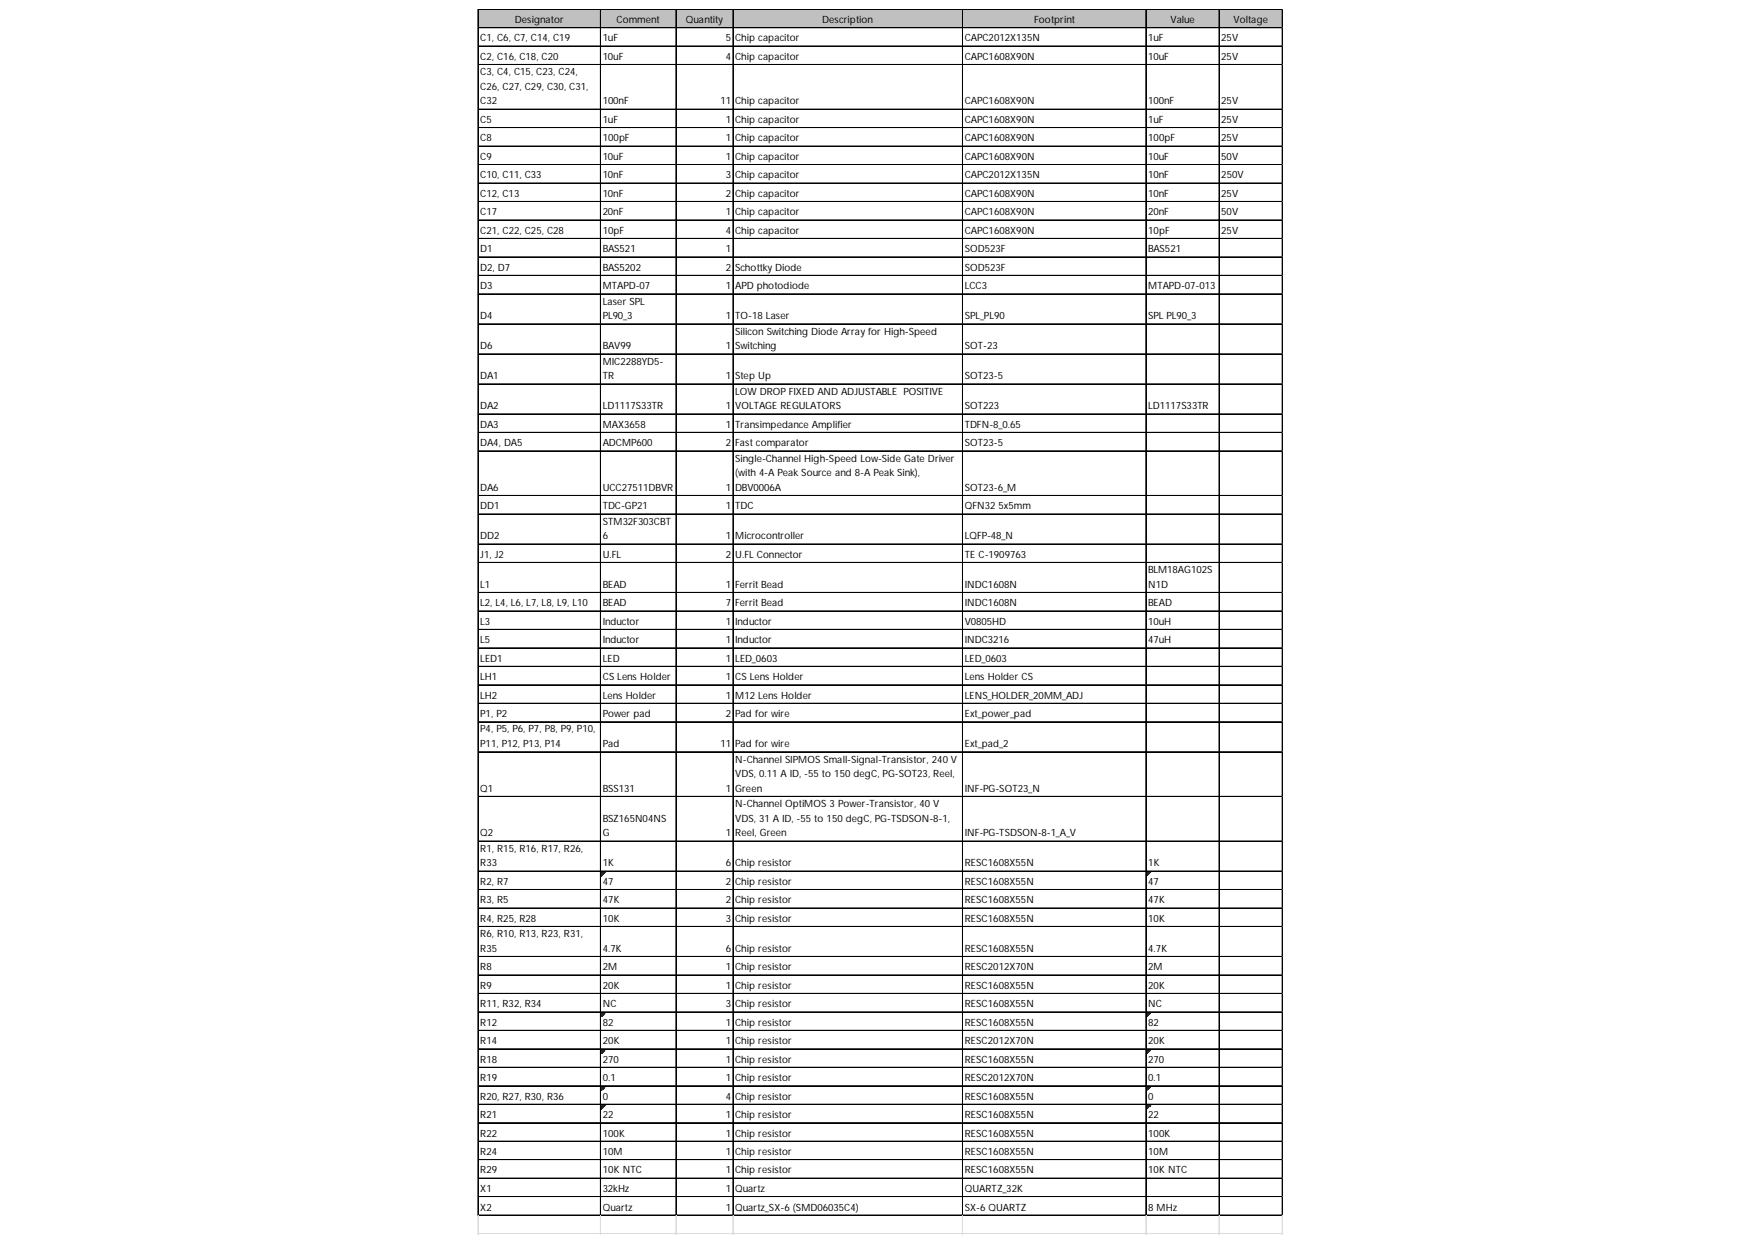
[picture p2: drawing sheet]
<svg xmlns="http://www.w3.org/2000/svg" width="297mm" height="210mm" viewBox="0 0 297 210" stroke-linecap="round" stroke-linejoin="round" font-family="sans-serif">
<defs><g id="words">
<g font-size="1.7">
<text x="86.8" y="3.9">Designator</text>
<text x="103.9" y="3.9">Comment</text>
<text x="115.6" y="3.9">Quantity</text>
<text x="138.5" y="3.9">Description</text>
<text x="174.2" y="3.9">Footprint</text>
<text x="197.2" y="3.9">Value</text>
<text x="207.8" y="3.9">Voltage</text>
<text x="80.9" y="7">C1, C6, C7, C14, C19</text>
<text x="80.9" y="10.1">C2, C16, C18, C20</text>
<text x="101.5" y="7">1uF</text>
<text x="101.5" y="10.1">10uF</text>
<text x="122.3" y="7">5</text>
<text x="122.3" y="10.1">4</text>
<text x="123.9" y="7">Chip capacitor</text>
<text x="123.9" y="10.1">Chip capacitor</text>
<text x="162.6" y="7">CAPC2012X135N</text>
<text x="162.6" y="10.1">CAPC1608X90N</text>
<text x="193.4" y="7">1uF</text>
<text x="193.4" y="10.1">10uF</text>
<text x="205.8" y="7">25V</text>
<text x="205.8" y="10.1">25V</text>
<text x="80.9" y="12.7">C3, C4, C15, C23, C24,</text>
<text x="80.9" y="15.1">C26, C27, C29, C30, C31,</text>
<text x="80.9" y="17.6">C32</text>
<text x="101.5" y="17.6">100nF</text>
<text x="121.4" y="17.6">11</text>
<text x="123.9" y="17.6">Chip capacitor</text>
<text x="162.6" y="17.6">CAPC1608X90N</text>
<text x="193.4" y="17.6">100nF</text>
<text x="205.8" y="17.6">25V</text>
<text x="80.9" y="20.7">C5</text>
<text x="80.9" y="23.8">C8</text>
<text x="101.5" y="20.7">1uF</text>
<text x="101.5" y="23.8">100pF</text>
<text x="122.3" y="20.7">1</text>
<text x="122.3" y="23.8">1</text>
<text x="123.9" y="20.7">Chip capacitor</text>
<text x="123.9" y="23.8">Chip capacitor</text>
<text x="162.6" y="20.7">CAPC1608X90N</text>
<text x="162.6" y="23.8">CAPC1608X90N</text>
<text x="193.4" y="20.7">1uF</text>
<text x="193.4" y="23.8">100pF</text>
<text x="205.8" y="20.7">25V</text>
<text x="205.8" y="23.8">25V</text>
<text x="80.9" y="26.9">C9</text>
<text x="101.5" y="26.9">10uF</text>
<text x="122.3" y="26.9">1</text>
<text x="123.9" y="26.9">Chip capacitor</text>
<text x="162.6" y="26.9">CAPC1608X90N</text>
<text x="193.4" y="26.9">10uF</text>
<text x="205.8" y="26.9">50V</text>
<text x="80.9" y="30">C10, C11, C33</text>
<text x="80.9" y="33.2">C12, C13</text>
<text x="101.5" y="30">10nF</text>
<text x="101.5" y="33.2">10nF</text>
<text x="122.3" y="30">3</text>
<text x="122.3" y="33.2">2</text>
<text x="123.9" y="30">Chip capacitor</text>
<text x="123.9" y="33.2">Chip capacitor</text>
<text x="162.6" y="30">CAPC2012X135N</text>
<text x="162.6" y="33.2">CAPC1608X90N</text>
<text x="193.4" y="30">10nF</text>
<text x="193.4" y="33.2">10nF</text>
<text x="205.8" y="30">250V</text>
<text x="205.8" y="33.2">25V</text>
<text x="80.9" y="36.3">C17</text>
<text x="80.9" y="39.4">C21, C22, C25, C28</text>
<text x="101.5" y="36.3">20nF</text>
<text x="101.5" y="39.4">10pF</text>
<text x="122.3" y="36.3">1</text>
<text x="122.3" y="39.4">4</text>
<text x="123.9" y="36.3">Chip capacitor</text>
<text x="123.9" y="39.4">Chip capacitor</text>
<text x="162.6" y="36.3">CAPC1608X90N</text>
<text x="162.6" y="39.4">CAPC1608X90N</text>
<text x="193.4" y="36.3">20nF</text>
<text x="193.4" y="39.4">10pF</text>
<text x="205.8" y="36.3">50V</text>
<text x="205.8" y="39.4">25V</text>
<text x="80.9" y="42.5">D1</text>
<text x="80.9" y="45.6">D2, D7</text>
<text x="101.5" y="42.5">BAS521</text>
<text x="101.5" y="45.6">BAS5202</text>
<text x="122.3" y="42.5">1</text>
<text x="122.3" y="45.6">2</text>
<text x="123.9" y="45.6">Schottky Diode</text>
<text x="162.6" y="42.5">SOD523F</text>
<text x="162.6" y="45.6">SOD523F</text>
<text x="193.4" y="42.5">BAS521</text>
<text x="80.9" y="48.7">D3</text>
<text x="80.9" y="53.8">D4</text>
<text x="101.5" y="48.7">MTAPD-07</text>
<text x="101.5" y="51.3">Laser SPL</text>
<text x="101.5" y="53.8">PL90_3</text>
<text x="122.3" y="48.7">1</text>
<text x="122.3" y="53.8">1</text>
<text x="123.9" y="48.7">APD photodiode</text>
<text x="123.9" y="53.8">TO-18Laser</text>
<text x="162.6" y="48.7">LCC3</text>
<text x="162.6" y="53.8">SPL_PL90</text>
<text x="193.4" y="48.7">MTAPD-07-013</text>
<text x="193.4" y="53.8">SPL PL90_3</text>
<text x="80.9" y="58.8">D6</text>
<text x="101.5" y="58.8">BAV99</text>
<text x="122.3" y="58.8">1</text>
<text x="123.9" y="56.4">Silicon Switching Diode Array for High-Speed</text>
<text x="123.9" y="58.8">Switching</text>
<text x="162.6" y="58.8">SOT-23</text>
<text x="80.9" y="63.9">DA1</text>
<text x="101.5" y="61.4">MIC2288YD5-</text>
<text x="101.5" y="63.9">TR</text>
<text x="122.3" y="63.9">1</text>
<text x="123.9" y="63.9">Step Up</text>
<text x="162.6" y="63.9">SOT23-5</text>
<text x="80.9" y="68.9">DA2</text>
<text x="101.5" y="68.9">LD1117S33TR</text>
<text x="122.3" y="68.9">1</text>
<text x="123.9" y="66.5">LOWDROP FIXED AND ADJUSTABLE POSITIVE</text>
<text x="123.9" y="68.9">VOLTAGE REGULATORS</text>
<text x="162.6" y="68.9">SOT223</text>
<text x="193.4" y="68.9">LD1117S33TR</text>
<text x="80.9" y="72.1">DA3</text>
<text x="80.9" y="75.2">DA4, DA5</text>
<text x="101.5" y="72.1">MAX3658</text>
<text x="101.5" y="75.2">ADCMP600</text>
<text x="122.3" y="72.1">1</text>
<text x="122.3" y="75.2">2</text>
<text x="123.9" y="72.1">Transimpedance Amplifier</text>
<text x="123.9" y="75.2">Fast comparator</text>
<text x="123.9" y="77.8">Single-Channel High-Speed Low-Side Gate Driver</text>
<text x="162.6" y="72.1">TDFN-8_0.65</text>
<text x="162.6" y="75.2">SOT23-5</text>
<text x="80.9" y="82.7">DA6</text>
<text x="101.5" y="82.7">UCC27511DBVR</text>
<text x="122.3" y="82.7">1</text>
<text x="123.9" y="80.2">(with 4-A PeakSource and 8-A PeakSink),</text>
<text x="123.9" y="82.7">DBV0006A</text>
<text x="162.6" y="82.7">SOT23-6_M</text>
<text x="80.9" y="85.8">DD1</text>
<text x="101.5" y="85.8">TDC-GP21</text>
<text x="101.5" y="88.4">STM32F303CBT</text>
<text x="122.3" y="85.8">1</text>
<text x="123.9" y="85.8">TDC</text>
<text x="162.6" y="85.8">QFN325x5mm</text>
<text x="80.9" y="90.9">DD2</text>
<text x="80.9" y="94">J1, J2</text>
<text x="101.5" y="90.9">6</text>
<text x="101.5" y="94">U.FL</text>
<text x="122.3" y="90.9">1</text>
<text x="122.3" y="94">2</text>
<text x="123.9" y="90.9">Microcontroller</text>
<text x="123.9" y="94">U.FL Connector</text>
<text x="162.6" y="90.9">LQFP-48_N</text>
<text x="162.6" y="94">TE C-1909763</text>
<text x="80.9" y="99">L1</text>
<text x="101.5" y="99">BEAD</text>
<text x="122.3" y="99">1</text>
<text x="123.9" y="99">Ferrit Bead</text>
<text x="162.6" y="99">INDC1608N</text>
<text x="193.4" y="96.6">BLM18AG102S</text>
<text x="193.4" y="99">N1D</text>
<text x="80.9" y="102.1">L2, L4, L6, L7, L8, L9, L10</text>
<text x="80.9" y="105.2">L3</text>
<text x="101.5" y="102.1">BEAD</text>
<text x="101.5" y="105.2">Inductor</text>
<text x="122.3" y="102.1">7</text>
<text x="122.3" y="105.2">1</text>
<text x="123.9" y="102.1">Ferrit Bead</text>
<text x="123.9" y="105.2">Inductor</text>
<text x="162.6" y="102.1">INDC1608N</text>
<text x="162.6" y="105.2">V0805HD</text>
<text x="193.4" y="102.1">BEAD</text>
<text x="193.4" y="105.2">10uH</text>
<text x="80.9" y="108.4">L5</text>
<text x="80.9" y="111.5">LED1</text>
<text x="101.5" y="108.4">Inductor</text>
<text x="101.5" y="111.5">LED</text>
<text x="122.3" y="108.4">1</text>
<text x="122.3" y="111.5">1</text>
<text x="123.9" y="108.4">Inductor</text>
<text x="123.9" y="111.5">LED_0603</text>
<text x="162.6" y="108.4">INDC3216</text>
<text x="162.6" y="111.5">LED_0603</text>
<text x="193.4" y="108.4">47uH</text>
<text x="80.9" y="114.6">LH1</text>
<text x="80.9" y="117.7">LH2</text>
<text x="101.5" y="114.6">CS Lens Holder</text>
<text x="101.5" y="117.7">Lens Holder</text>
<text x="122.3" y="114.6">1</text>
<text x="122.3" y="117.7">1</text>
<text x="123.9" y="114.6">CS Lens Holder</text>
<text x="123.9" y="117.7">M12Lens Holder</text>
<text x="162.6" y="114.6">Lens Holder CS</text>
<text x="162.6" y="117.7">LENS_HOLDER_20MM_ADJ</text>
<text x="80.9" y="120.8">P1, P2</text>
<text x="80.9" y="123.4">P4, P5, P6, P7, P8, P9, P10,</text>
<text x="80.9" y="125.9">P11, P12, P13, P14</text>
<text x="101.5" y="120.8">Power pad</text>
<text x="101.5" y="125.9">Pad</text>
<text x="121.4" y="125.9">11</text>
<text x="122.3" y="120.8">2</text>
<text x="123.9" y="120.8">Pad for wire</text>
<text x="123.9" y="125.9">Pad for wire</text>
<text x="162.6" y="120.8">Ext_power_pad</text>
<text x="162.6" y="125.9">Ext_pad_2</text>
<text x="123.9" y="128.5">N-Channel SIPMOS Small-Signal-Transistor, 240V</text>
<text x="123.9" y="130.9">VDS, 0.11 A ID, -55to 150degC, PG-SOT23, Reel,</text>
<text x="80.9" y="133.4">Q1</text>
<text x="101.5" y="133.4">BSS131</text>
<text x="122.3" y="133.4">1</text>
<text x="123.9" y="133.4">Green</text>
<text x="123.9" y="136">N-Channel OptiMOS 3 Power-Transistor, 40V</text>
<text x="162.6" y="133.4">INF-PG-SOT23_N</text>
<text x="80.9" y="140.9">Q2</text>
<text x="80.9" y="143.5">R1, R15, R16, R17, R26,</text>
<text x="101.5" y="138.4">BSZ165N04NS</text>
<text x="101.5" y="140.9">G</text>
<text x="122.3" y="140.9">1</text>
<text x="123.9" y="138.4">VDS, 31 A ID, -55to 150degC, PG-TSDSON-8-1,</text>
<text x="123.9" y="140.9">Reel, Green</text>
<text x="162.6" y="140.9">INF-PG-TSDSON-8-1_A_V</text>
<text x="80.9" y="146">R33</text>
<text x="80.9" y="149.1">R2, R7</text>
<text x="101.5" y="146">1K</text>
<text x="101.5" y="149.1">47</text>
<text x="122.3" y="146">6</text>
<text x="122.3" y="149.1">2</text>
<text x="123.9" y="146">Chip resistor</text>
<text x="123.9" y="149.1">Chip resistor</text>
<text x="162.6" y="146">RESC1608X55N</text>
<text x="162.6" y="149.1">RESC1608X55N</text>
<text x="193.4" y="146">1K</text>
<text x="193.4" y="149.1">47</text>
<text x="80.9" y="152.2">R3, R5</text>
<text x="80.9" y="155.3">R4, R25, R28</text>
<text x="101.5" y="152.2">47K</text>
<text x="101.5" y="155.3">10K</text>
<text x="122.3" y="152.2">2</text>
<text x="122.3" y="155.3">3</text>
<text x="123.9" y="152.2">Chip resistor</text>
<text x="123.9" y="155.3">Chip resistor</text>
<text x="162.6" y="152.2">RESC1608X55N</text>
<text x="162.6" y="155.3">RESC1608X55N</text>
<text x="193.4" y="152.2">47K</text>
<text x="193.4" y="155.3">10K</text>
<text x="80.9" y="157.9">R6, R10, R13, R23, R31,</text>
<text x="80.9" y="160.3">R35</text>
<text x="101.5" y="160.3">4.7K</text>
<text x="122.3" y="160.3">6</text>
<text x="123.9" y="160.3">Chip resistor</text>
<text x="162.6" y="160.3">RESC1608X55N</text>
<text x="193.4" y="160.3">4.7K</text>
<text x="80.9" y="163.5">R8</text>
<text x="80.9" y="166.6">R9</text>
<text x="101.5" y="163.5">2M</text>
<text x="101.5" y="166.6">20K</text>
<text x="122.3" y="163.5">1</text>
<text x="122.3" y="166.6">1</text>
<text x="123.9" y="163.5">Chip resistor</text>
<text x="123.9" y="166.6">Chip resistor</text>
<text x="162.6" y="163.5">RESC2012X70N</text>
<text x="162.6" y="166.6">RESC1608X55N</text>
<text x="193.4" y="163.5">2M</text>
<text x="193.4" y="166.6">20K</text>
<text x="80.9" y="169.7">R11, R32, R34</text>
<text x="80.9" y="172.8">R12</text>
<text x="101.5" y="169.7">NC</text>
<text x="101.5" y="172.8">82</text>
<text x="122.3" y="169.7">3</text>
<text x="122.3" y="172.8">1</text>
<text x="123.9" y="169.7">Chip resistor</text>
<text x="123.9" y="172.8">Chip resistor</text>
<text x="162.6" y="169.7">RESC1608X55N</text>
<text x="162.6" y="172.8">RESC1608X55N</text>
<text x="193.4" y="169.7">NC</text>
<text x="193.4" y="172.8">82</text>
<text x="80.9" y="175.9">R14</text>
<text x="80.9" y="179">R18</text>
<text x="101.5" y="175.9">20K</text>
<text x="101.5" y="179">270</text>
<text x="122.3" y="175.9">1</text>
<text x="122.3" y="179">1</text>
<text x="123.9" y="175.9">Chip resistor</text>
<text x="123.9" y="179">Chip resistor</text>
<text x="162.6" y="175.9">RESC2012X70N</text>
<text x="162.6" y="179">RESC1608X55N</text>
<text x="193.4" y="175.9">20K</text>
<text x="193.4" y="179">270</text>
<text x="80.9" y="182.1">R19</text>
<text x="80.9" y="185.2">R20, R27, R30, R36</text>
<text x="101.5" y="182.1">0.1</text>
<text x="101.5" y="185.2">0</text>
<text x="122.3" y="182.1">1</text>
<text x="122.3" y="185.2">4</text>
<text x="123.9" y="182.1">Chip resistor</text>
<text x="123.9" y="185.2">Chip resistor</text>
<text x="162.6" y="182.1">RESC2012X70N</text>
<text x="162.6" y="185.2">RESC1608X55N</text>
<text x="193.4" y="182.1">0.1</text>
<text x="193.4" y="185.2">0</text>
<text x="80.9" y="188.4">R21</text>
<text x="80.9" y="191.5">R22</text>
<text x="101.5" y="188.4">22</text>
<text x="101.5" y="191.5">100K</text>
<text x="122.3" y="188.4">1</text>
<text x="122.3" y="191.5">1</text>
<text x="123.9" y="188.4">Chip resistor</text>
<text x="123.9" y="191.5">Chip resistor</text>
<text x="162.6" y="188.4">RESC1608X55N</text>
<text x="162.6" y="191.5">RESC1608X55N</text>
<text x="193.4" y="188.4">22</text>
<text x="193.4" y="191.5">100K</text>
<text x="80.9" y="194.6">R24</text>
<text x="80.9" y="197.7">R29</text>
<text x="101.5" y="194.6">10M</text>
<text x="101.5" y="197.7">10K NTC</text>
<text x="122.3" y="194.6">1</text>
<text x="122.3" y="197.7">1</text>
<text x="123.9" y="194.6">Chip resistor</text>
<text x="123.9" y="197.7">Chip resistor</text>
<text x="162.6" y="194.6">RESC1608X55N</text>
<text x="162.6" y="197.7">RESC1608X55N</text>
<text x="193.4" y="194.6">10M</text>
<text x="193.4" y="197.7">10K NTC</text>
<text x="80.9" y="200.8">X1</text>
<text x="101.5" y="200.8">32kHz</text>
<text x="122.3" y="200.8">1</text>
<text x="123.9" y="200.8">Quartz</text>
<text x="162.6" y="200.8">QUARTZ_32K</text>
<text x="80.9" y="204">X2</text>
<text x="101.5" y="204">Quartz</text>
<text x="122.3" y="204">1</text>
<text x="123.9" y="204">Quartz_SX-6(SMD06035C4)</text>
<text x="162.6" y="204">SX-6QUARTZ</text>
<text x="193.4" y="204">8MHz</text>
</g>
</g></defs>
<path d="M80.6 1.6h135.6v3.2h-135.6z" fill="#c0c0c0"/>
<path d="M101.3 146.9h.8" fill="none" stroke="#008000" stroke-width=".17"/>
<path d="M101.3 146.9h.8v.1h-.8z" fill="#008000"/>
<path d="M101.3 147h.6" fill="none" stroke="#008000" stroke-width=".17"/>
<path d="M101.3 147h.6v.1h-.6z" fill="#008000"/>
<path d="M101.3 147.1h.5" fill="none" stroke="#008000" stroke-width=".17"/>
<path d="M101.3 147.1h.5v.1h-.5z" fill="#008000"/>
<path d="M101.3 147.2h.4" fill="none" stroke="#008000" stroke-width=".17"/>
<path d="M101.3 147.2h.4v.2h-.4z" fill="#008000"/>
<path d="M101.3 147.4h.2" fill="none" stroke="#008000" stroke-width=".17"/>
<path d="M101.3 147.4h.2v.1h-.2z" fill="#008000"/>
<path d="M101.3 147.5h.1" fill="none" stroke="#008000" stroke-width=".17"/>
<path d="M101.3 147.5h.1v.1h-.1z" fill="#008000"/>
<path d="M193.2 146.9h.8" fill="none" stroke="#008000" stroke-width=".17"/>
<path d="M193.2 146.9h.8v.1h-.8z" fill="#008000"/>
<path d="M193.2 147h.6" fill="none" stroke="#008000" stroke-width=".17"/>
<path d="M193.2 147h.6v.1h-.6z" fill="#008000"/>
<path d="M193.2 147.1h.5" fill="none" stroke="#008000" stroke-width=".17"/>
<path d="M193.2 147.1h.5v.1h-.5z" fill="#008000"/>
<path d="M193.2 147.2h.4" fill="none" stroke="#008000" stroke-width=".17"/>
<path d="M193.2 147.2h.4v.2h-.4z" fill="#008000"/>
<path d="M193.2 147.4h.2" fill="none" stroke="#008000" stroke-width=".17"/>
<path d="M193.2 147.4h.2v.1h-.2z" fill="#008000"/>
<path d="M193.2 147.5h.1" fill="none" stroke="#008000" stroke-width=".17"/>
<path d="M193.2 147.5h.1v.1h-.1z" fill="#008000"/>
<path d="M101.3 170.6h.8" fill="none" stroke="#008000" stroke-width=".17"/>
<path d="M101.3 170.6h.8v.1h-.8z" fill="#008000"/>
<path d="M101.3 170.7h.6" fill="none" stroke="#008000" stroke-width=".17"/>
<path d="M101.3 170.7h.6v.1h-.6z" fill="#008000"/>
<path d="M101.3 170.8h.5" fill="none" stroke="#008000" stroke-width=".17"/>
<path d="M101.3 170.8h.5v.2h-.5z" fill="#008000"/>
<path d="M101.3 171h.4" fill="none" stroke="#008000" stroke-width=".17"/>
<path d="M101.3 171h.4v.1h-.4z" fill="#008000"/>
<path d="M101.3 171.1h.2" fill="none" stroke="#008000" stroke-width=".17"/>
<path d="M101.3 171.1h.2v.1h-.2z" fill="#008000"/>
<path d="M101.3 171.2h.1" fill="none" stroke="#008000" stroke-width=".17"/>
<path d="M101.3 171.2h.1v.2h-.1z" fill="#008000"/>
<path d="M193.2 170.6h.8" fill="none" stroke="#008000" stroke-width=".17"/>
<path d="M193.2 170.6h.8v.1h-.8z" fill="#008000"/>
<path d="M193.2 170.7h.6" fill="none" stroke="#008000" stroke-width=".17"/>
<path d="M193.2 170.7h.6v.1h-.6z" fill="#008000"/>
<path d="M193.2 170.8h.5" fill="none" stroke="#008000" stroke-width=".17"/>
<path d="M193.2 170.8h.5v.2h-.5z" fill="#008000"/>
<path d="M193.2 171h.4" fill="none" stroke="#008000" stroke-width=".17"/>
<path d="M193.2 171h.4v.1h-.4z" fill="#008000"/>
<path d="M193.2 171.1h.2" fill="none" stroke="#008000" stroke-width=".17"/>
<path d="M193.2 171.1h.2v.1h-.2z" fill="#008000"/>
<path d="M193.2 171.2h.1" fill="none" stroke="#008000" stroke-width=".17"/>
<path d="M193.2 171.2h.1v.2h-.1z" fill="#008000"/>
<path d="M101.3 176.8h.8" fill="none" stroke="#008000" stroke-width=".17"/>
<path d="M101.3 176.8h.8v.1h-.8z" fill="#008000"/>
<path d="M101.3 176.9h.6" fill="none" stroke="#008000" stroke-width=".17"/>
<path d="M101.3 176.9h.6v.2h-.6z" fill="#008000"/>
<path d="M101.3 177.1h.5" fill="none" stroke="#008000" stroke-width=".17"/>
<path d="M101.3 177.1h.5v.1h-.5z" fill="#008000"/>
<path d="M101.3 177.2h.4" fill="none" stroke="#008000" stroke-width=".17"/>
<path d="M101.3 177.2h.4v.1h-.4z" fill="#008000"/>
<path d="M101.3 177.3h.2" fill="none" stroke="#008000" stroke-width=".17"/>
<path d="M101.3 177.3h.2v.2h-.2z" fill="#008000"/>
<path d="M101.3 177.5h.1" fill="none" stroke="#008000" stroke-width=".17"/>
<path d="M101.3 177.5h.1v.1h-.1z" fill="#008000"/>
<path d="M193.2 176.8h.8" fill="none" stroke="#008000" stroke-width=".17"/>
<path d="M193.2 176.8h.8v.1h-.8z" fill="#008000"/>
<path d="M193.2 176.9h.6" fill="none" stroke="#008000" stroke-width=".17"/>
<path d="M193.2 176.9h.6v.2h-.6z" fill="#008000"/>
<path d="M193.2 177.1h.5" fill="none" stroke="#008000" stroke-width=".17"/>
<path d="M193.2 177.1h.5v.1h-.5z" fill="#008000"/>
<path d="M193.2 177.2h.4" fill="none" stroke="#008000" stroke-width=".17"/>
<path d="M193.2 177.2h.4v.1h-.4z" fill="#008000"/>
<path d="M193.2 177.3h.2" fill="none" stroke="#008000" stroke-width=".17"/>
<path d="M193.2 177.3h.2v.2h-.2z" fill="#008000"/>
<path d="M193.2 177.5h.1" fill="none" stroke="#008000" stroke-width=".17"/>
<path d="M193.2 177.5h.1v.1h-.1z" fill="#008000"/>
<path d="M101.3 183h.8" fill="none" stroke="#008000" stroke-width=".17"/>
<path d="M101.3 183h.8v.2h-.8z" fill="#008000"/>
<path d="M101.3 183.2h.6" fill="none" stroke="#008000" stroke-width=".17"/>
<path d="M101.3 183.2h.6v.1h-.6z" fill="#008000"/>
<path d="M101.3 183.3h.5" fill="none" stroke="#008000" stroke-width=".17"/>
<path d="M101.3 183.3h.5v.1h-.5z" fill="#008000"/>
<path d="M101.3 183.4h.4" fill="none" stroke="#008000" stroke-width=".17"/>
<path d="M101.3 183.4h.4v.2h-.4z" fill="#008000"/>
<path d="M101.3 183.6h.2" fill="none" stroke="#008000" stroke-width=".17"/>
<path d="M101.3 183.6h.2v.1h-.2z" fill="#008000"/>
<path d="M101.3 183.7h.1" fill="none" stroke="#008000" stroke-width=".17"/>
<path d="M101.3 183.7h.1v.1h-.1z" fill="#008000"/>
<path d="M193.2 183h.8" fill="none" stroke="#008000" stroke-width=".17"/>
<path d="M193.2 183h.8v.2h-.8z" fill="#008000"/>
<path d="M193.2 183.2h.6" fill="none" stroke="#008000" stroke-width=".17"/>
<path d="M193.2 183.2h.6v.1h-.6z" fill="#008000"/>
<path d="M193.2 183.3h.5" fill="none" stroke="#008000" stroke-width=".17"/>
<path d="M193.2 183.3h.5v.1h-.5z" fill="#008000"/>
<path d="M193.2 183.4h.4" fill="none" stroke="#008000" stroke-width=".17"/>
<path d="M193.2 183.4h.4v.2h-.4z" fill="#008000"/>
<path d="M193.2 183.6h.2" fill="none" stroke="#008000" stroke-width=".17"/>
<path d="M193.2 183.6h.2v.1h-.2z" fill="#008000"/>
<path d="M193.2 183.7h.1" fill="none" stroke="#008000" stroke-width=".17"/>
<path d="M193.2 183.7h.1v.1h-.1z" fill="#008000"/>
<path d="M101.3 186.1h.8" fill="none" stroke="#008000" stroke-width=".17"/>
<path d="M101.3 186.1h.8v.2h-.8z" fill="#008000"/>
<path d="M101.3 186.3h.6" fill="none" stroke="#008000" stroke-width=".17"/>
<path d="M101.3 186.3h.6v.1h-.6z" fill="#008000"/>
<path d="M101.3 186.4h.5" fill="none" stroke="#008000" stroke-width=".17"/>
<path d="M101.3 186.4h.5v.1h-.5z" fill="#008000"/>
<path d="M101.3 186.5h.4" fill="none" stroke="#008000" stroke-width=".17"/>
<path d="M101.3 186.5h.4v.2h-.4z" fill="#008000"/>
<path d="M101.3 186.7h.2" fill="none" stroke="#008000" stroke-width=".17"/>
<path d="M101.3 186.7h.2v.1h-.2z" fill="#008000"/>
<path d="M101.3 186.8h.1" fill="none" stroke="#008000" stroke-width=".17"/>
<path d="M101.3 186.8h.1v.1h-.1z" fill="#008000"/>
<path d="M193.2 186.1h.8" fill="none" stroke="#008000" stroke-width=".17"/>
<path d="M193.2 186.1h.8v.2h-.8z" fill="#008000"/>
<path d="M193.2 186.3h.6" fill="none" stroke="#008000" stroke-width=".17"/>
<path d="M193.2 186.3h.6v.1h-.6z" fill="#008000"/>
<path d="M193.2 186.4h.5" fill="none" stroke="#008000" stroke-width=".17"/>
<path d="M193.2 186.4h.5v.1h-.5z" fill="#008000"/>
<path d="M193.2 186.5h.4" fill="none" stroke="#008000" stroke-width=".17"/>
<path d="M193.2 186.5h.4v.2h-.4z" fill="#008000"/>
<path d="M193.2 186.7h.2" fill="none" stroke="#008000" stroke-width=".17"/>
<path d="M193.2 186.7h.2v.1h-.2z" fill="#008000"/>
<path d="M193.2 186.8h.1" fill="none" stroke="#008000" stroke-width=".17"/>
<path d="M193.2 186.8h.1v.1h-.1z" fill="#008000"/>
<g fill="none" stroke="#000" stroke-width=".17">
<path d="M80.5 1.5v203.3M80.6 1.5v203.3M80.7 1.5h135.5M80.7 1.6h135.5M80.7 4.6h135.5M80.7 4.7h135.5M80.7 7.7h135.5M80.7 7.8h135.5M80.7 10.9h135.5M80.7 18.4h135.5M101.2 1.7v203.1M113.9 1.7v203.1"/>
<path d="M123.5 1.7v203.1M162.2 1.7v203.1M193.1 1.7v203.1M205.4 1.7v203.1M216 1.7v203.1M216.1 1.7v203.1M80.7 21.5h135.5M80.7 21.6h135.5M80.7 24.6h135.5M80.7 24.7h135.5M80.7 27.7h135.5M80.7 27.8h135.5"/>
<path d="M80.7 30.8h135.5M80.7 30.9h135.5M80.7 33.9h135.5M80.7 34h135.5M80.7 37h135.5M80.7 37.1h135.5M80.7 40.2h135.5M80.7 43.3h135.5M80.7 46.4h135.5M80.7 49.5h135.5M80.7 49.6h135.5M80.7 54.5h135.5"/>
<path d="M80.7 54.6h135.5M80.7 59.6h135.5M80.7 59.7h135.5M80.7 64.7h135.5M80.7 69.7h135.5M80.7 69.8h135.5M80.7 72.8h135.5M80.7 72.9h135.5M80.7 75.9h135.5M80.7 76h135.5M80.7 83.5h135.5M80.7 86.6h135.5"/>
<path d="M80.7 91.6h135.5M80.7 91.7h135.5M80.7 94.7h135.5M80.7 94.8h135.5M80.7 99.8h135.5M80.7 99.9h135.5M80.7 102.9h135.5M80.7 103h135.5M80.7 106h135.5M80.7 106.1h135.5M80.7 109.1h135.5M80.7 109.2h135.5"/>
<path d="M80.7 112.2h135.5M80.7 112.3h135.5M80.7 115.4h135.5M80.7 118.5h135.5M80.7 121.6h135.5M80.7 126.6h135.5M80.7 126.7h135.5M80.7 134.2h135.5M80.7 141.7h135.5M80.7 146.7h135.5M80.7 146.8h135.5M80.7 149.8h135.5"/>
<path d="M80.7 149.9h135.5M80.7 153h135.5M80.7 156.1h135.5M80.7 161.1h135.5M80.7 161.2h135.5M80.7 164.2h135.5M80.7 164.3h135.5M80.7 167.3h135.5M80.7 167.4h135.5M80.7 170.5h135.5M80.7 173.6h135.5M80.7 176.7h135.5"/>
<path d="M80.7 179.8h135.5M80.7 179.9h135.5M80.7 182.9h135.5M80.7 183h135.5M80.7 186h135.5M80.7 186.1h135.5M80.7 189.1h135.5M80.7 189.2h135.5M80.7 192.2h135.5M80.7 192.3h135.5M80.7 195.3h135.5M80.7 195.4h135.5"/>
<path d="M80.7 198.5h135.5M80.7 201.6h135.5M80.7 204.7h135.5"/>
</g>
<path d="M216.2 1.5h.1M80.5 204.8v3.2M80.6 204.8v3.2M101.2 204.8v3.2M113.9 204.8v3.2M123.5 204.8v3.2M162.2 204.8v3.2M193.1 204.8v3.2M205.4 204.8v3.2M216 204.8v3.2M216.1 204.8v3.2" fill="none" stroke="#dadcdd" stroke-width=".17"/>
<path d="M216.2 1.5v.2z" fill="#dadcdd"/>
<path d="M216.2 4.6h.1" fill="none" stroke="#dadcdd" stroke-width=".17"/>
<path d="M216.2 4.6v.2z" fill="#dadcdd"/>
<path d="M216.2 7.7h.1" fill="none" stroke="#dadcdd" stroke-width=".17"/>
<path d="M216.2 7.7v.2z" fill="#dadcdd"/>
<path d="M216.2 10.9h.1" fill="none" stroke="#dadcdd" stroke-width=".17"/>
<path d="M216.2 10.9v.1z" fill="#dadcdd"/>
<path d="M216.2 18.4h.1" fill="none" stroke="#dadcdd" stroke-width=".17"/>
<path d="M216.2 18.4v.1z" fill="#dadcdd"/>
<path d="M216.2 21.5h.1" fill="none" stroke="#dadcdd" stroke-width=".17"/>
<path d="M216.2 21.5v.1z" fill="#dadcdd"/>
<path d="M216.2 24.6h.1" fill="none" stroke="#dadcdd" stroke-width=".17"/>
<path d="M216.2 24.6v.1z" fill="#dadcdd"/>
<path d="M216.2 27.7h.1" fill="none" stroke="#dadcdd" stroke-width=".17"/>
<path d="M216.2 27.7v.1z" fill="#dadcdd"/>
<path d="M216.2 30.8h.1" fill="none" stroke="#dadcdd" stroke-width=".17"/>
<path d="M216.2 30.8v.2z" fill="#dadcdd"/>
<path d="M216.2 33.9h.1" fill="none" stroke="#dadcdd" stroke-width=".17"/>
<path d="M216.2 33.9v.2z" fill="#dadcdd"/>
<path d="M216.2 37h.1" fill="none" stroke="#dadcdd" stroke-width=".17"/>
<path d="M216.2 37v.2z" fill="#dadcdd"/>
<path d="M216.2 40.2h.1" fill="none" stroke="#dadcdd" stroke-width=".17"/>
<path d="M216.2 40.2v.1z" fill="#dadcdd"/>
<path d="M216.2 43.3h.1" fill="none" stroke="#dadcdd" stroke-width=".17"/>
<path d="M216.2 43.3v.1z" fill="#dadcdd"/>
<path d="M216.2 46.4h.1" fill="none" stroke="#dadcdd" stroke-width=".17"/>
<path d="M216.2 46.4v.1z" fill="#dadcdd"/>
<path d="M216.2 49.5h.1" fill="none" stroke="#dadcdd" stroke-width=".17"/>
<path d="M216.2 49.5v.1z" fill="#dadcdd"/>
<path d="M216.2 54.5h.1" fill="none" stroke="#dadcdd" stroke-width=".17"/>
<path d="M216.2 54.5v.2z" fill="#dadcdd"/>
<path d="M216.2 59.6h.1" fill="none" stroke="#dadcdd" stroke-width=".17"/>
<path d="M216.2 59.6v.1z" fill="#dadcdd"/>
<path d="M216.2 64.7h.1" fill="none" stroke="#dadcdd" stroke-width=".17"/>
<path d="M216.2 64.7v.1z" fill="#dadcdd"/>
<path d="M216.2 69.7h.1" fill="none" stroke="#dadcdd" stroke-width=".17"/>
<path d="M216.2 69.7v.1z" fill="#dadcdd"/>
<path d="M216.2 72.8h.1" fill="none" stroke="#dadcdd" stroke-width=".17"/>
<path d="M216.2 72.8v.2z" fill="#dadcdd"/>
<path d="M216.2 75.9h.1" fill="none" stroke="#dadcdd" stroke-width=".17"/>
<path d="M216.2 75.9v.2z" fill="#dadcdd"/>
<path d="M216.2 83.5h.1" fill="none" stroke="#dadcdd" stroke-width=".17"/>
<path d="M216.2 83.5v.1z" fill="#dadcdd"/>
<path d="M216.2 86.6h.1" fill="none" stroke="#dadcdd" stroke-width=".17"/>
<path d="M216.2 86.6v.1z" fill="#dadcdd"/>
<path d="M216.2 91.6h.1" fill="none" stroke="#dadcdd" stroke-width=".17"/>
<path d="M216.2 91.6v.2z" fill="#dadcdd"/>
<path d="M216.2 94.7h.1" fill="none" stroke="#dadcdd" stroke-width=".17"/>
<path d="M216.2 94.7v.2z" fill="#dadcdd"/>
<path d="M216.2 99.8h.1" fill="none" stroke="#dadcdd" stroke-width=".17"/>
<path d="M216.2 99.8v.1z" fill="#dadcdd"/>
<path d="M216.2 102.9h.1" fill="none" stroke="#dadcdd" stroke-width=".17"/>
<path d="M216.2 102.9v.1z" fill="#dadcdd"/>
<path d="M216.2 106h.1" fill="none" stroke="#dadcdd" stroke-width=".17"/>
<path d="M216.2 106v.1z" fill="#dadcdd"/>
<path d="M216.2 109.1h.1" fill="none" stroke="#dadcdd" stroke-width=".17"/>
<path d="M216.2 109.1v.2z" fill="#dadcdd"/>
<path d="M216.2 112.2h.1" fill="none" stroke="#dadcdd" stroke-width=".17"/>
<path d="M216.2 112.2v.2z" fill="#dadcdd"/>
<path d="M216.2 115.4h.1" fill="none" stroke="#dadcdd" stroke-width=".17"/>
<path d="M216.2 115.4v.1z" fill="#dadcdd"/>
<path d="M216.2 118.5h.1" fill="none" stroke="#dadcdd" stroke-width=".17"/>
<path d="M216.2 118.5v.1z" fill="#dadcdd"/>
<path d="M216.2 121.6h.1" fill="none" stroke="#dadcdd" stroke-width=".17"/>
<path d="M216.2 121.6v.1z" fill="#dadcdd"/>
<path d="M216.2 126.6h.1" fill="none" stroke="#dadcdd" stroke-width=".17"/>
<path d="M216.2 126.6v.2z" fill="#dadcdd"/>
<path d="M216.2 134.2h.1" fill="none" stroke="#dadcdd" stroke-width=".17"/>
<path d="M216.2 134.2v.1z" fill="#dadcdd"/>
<path d="M216.2 141.7h.1" fill="none" stroke="#dadcdd" stroke-width=".17"/>
<path d="M216.2 141.7v.1z" fill="#dadcdd"/>
<path d="M216.2 146.7h.1" fill="none" stroke="#dadcdd" stroke-width=".17"/>
<path d="M216.2 146.7v.2z" fill="#dadcdd"/>
<path d="M216.2 149.8h.1" fill="none" stroke="#dadcdd" stroke-width=".17"/>
<path d="M216.2 149.8v.2z" fill="#dadcdd"/>
<path d="M216.2 153h.1" fill="none" stroke="#dadcdd" stroke-width=".17"/>
<path d="M216.2 153v.1z" fill="#dadcdd"/>
<path d="M216.2 156.1h.1" fill="none" stroke="#dadcdd" stroke-width=".17"/>
<path d="M216.2 156.1v.1z" fill="#dadcdd"/>
<path d="M216.2 161.1h.1" fill="none" stroke="#dadcdd" stroke-width=".17"/>
<path d="M216.2 161.1v.2z" fill="#dadcdd"/>
<path d="M216.2 164.2h.1" fill="none" stroke="#dadcdd" stroke-width=".17"/>
<path d="M216.2 164.2v.2z" fill="#dadcdd"/>
<path d="M216.2 167.3h.1" fill="none" stroke="#dadcdd" stroke-width=".17"/>
<path d="M216.2 167.3v.2z" fill="#dadcdd"/>
<path d="M216.2 170.5h.1" fill="none" stroke="#dadcdd" stroke-width=".17"/>
<path d="M216.2 170.5v.1z" fill="#dadcdd"/>
<path d="M216.2 173.6h.1" fill="none" stroke="#dadcdd" stroke-width=".17"/>
<path d="M216.2 173.6v.1z" fill="#dadcdd"/>
<path d="M216.2 176.7h.1" fill="none" stroke="#dadcdd" stroke-width=".17"/>
<path d="M216.2 176.7v.1z" fill="#dadcdd"/>
<path d="M216.2 179.8h.1" fill="none" stroke="#dadcdd" stroke-width=".17"/>
<path d="M216.2 179.8v.1z" fill="#dadcdd"/>
<path d="M216.2 182.9h.1" fill="none" stroke="#dadcdd" stroke-width=".17"/>
<path d="M216.2 182.9v.1z" fill="#dadcdd"/>
<path d="M216.2 186h.1" fill="none" stroke="#dadcdd" stroke-width=".17"/>
<path d="M216.2 186v.1z" fill="#dadcdd"/>
<path d="M216.2 189.1h.1" fill="none" stroke="#dadcdd" stroke-width=".17"/>
<path d="M216.2 189.1v.2z" fill="#dadcdd"/>
<path d="M216.2 192.2h.1" fill="none" stroke="#dadcdd" stroke-width=".17"/>
<path d="M216.2 192.2v.2z" fill="#dadcdd"/>
<path d="M216.2 195.3h.1" fill="none" stroke="#dadcdd" stroke-width=".17"/>
<path d="M216.2 195.3v.2z" fill="#dadcdd"/>
<path d="M216.2 198.5h.1" fill="none" stroke="#dadcdd" stroke-width=".17"/>
<path d="M216.2 198.5v.1z" fill="#dadcdd"/>
<path d="M216.2 201.6h.1" fill="none" stroke="#dadcdd" stroke-width=".17"/>
<path d="M216.2 201.6v.1z" fill="#dadcdd"/>
<path d="M216.2 204.7h.1" fill="none" stroke="#dadcdd" stroke-width=".17"/>
<path d="M216.2 204.7v.1z" fill="#dadcdd"/>
<path d="M80.5 207.8h135.7M80.5 207.9h135.7" fill="none" stroke="#dadcdd" stroke-width=".17"/>
<use href="#words"/>
</svg>
